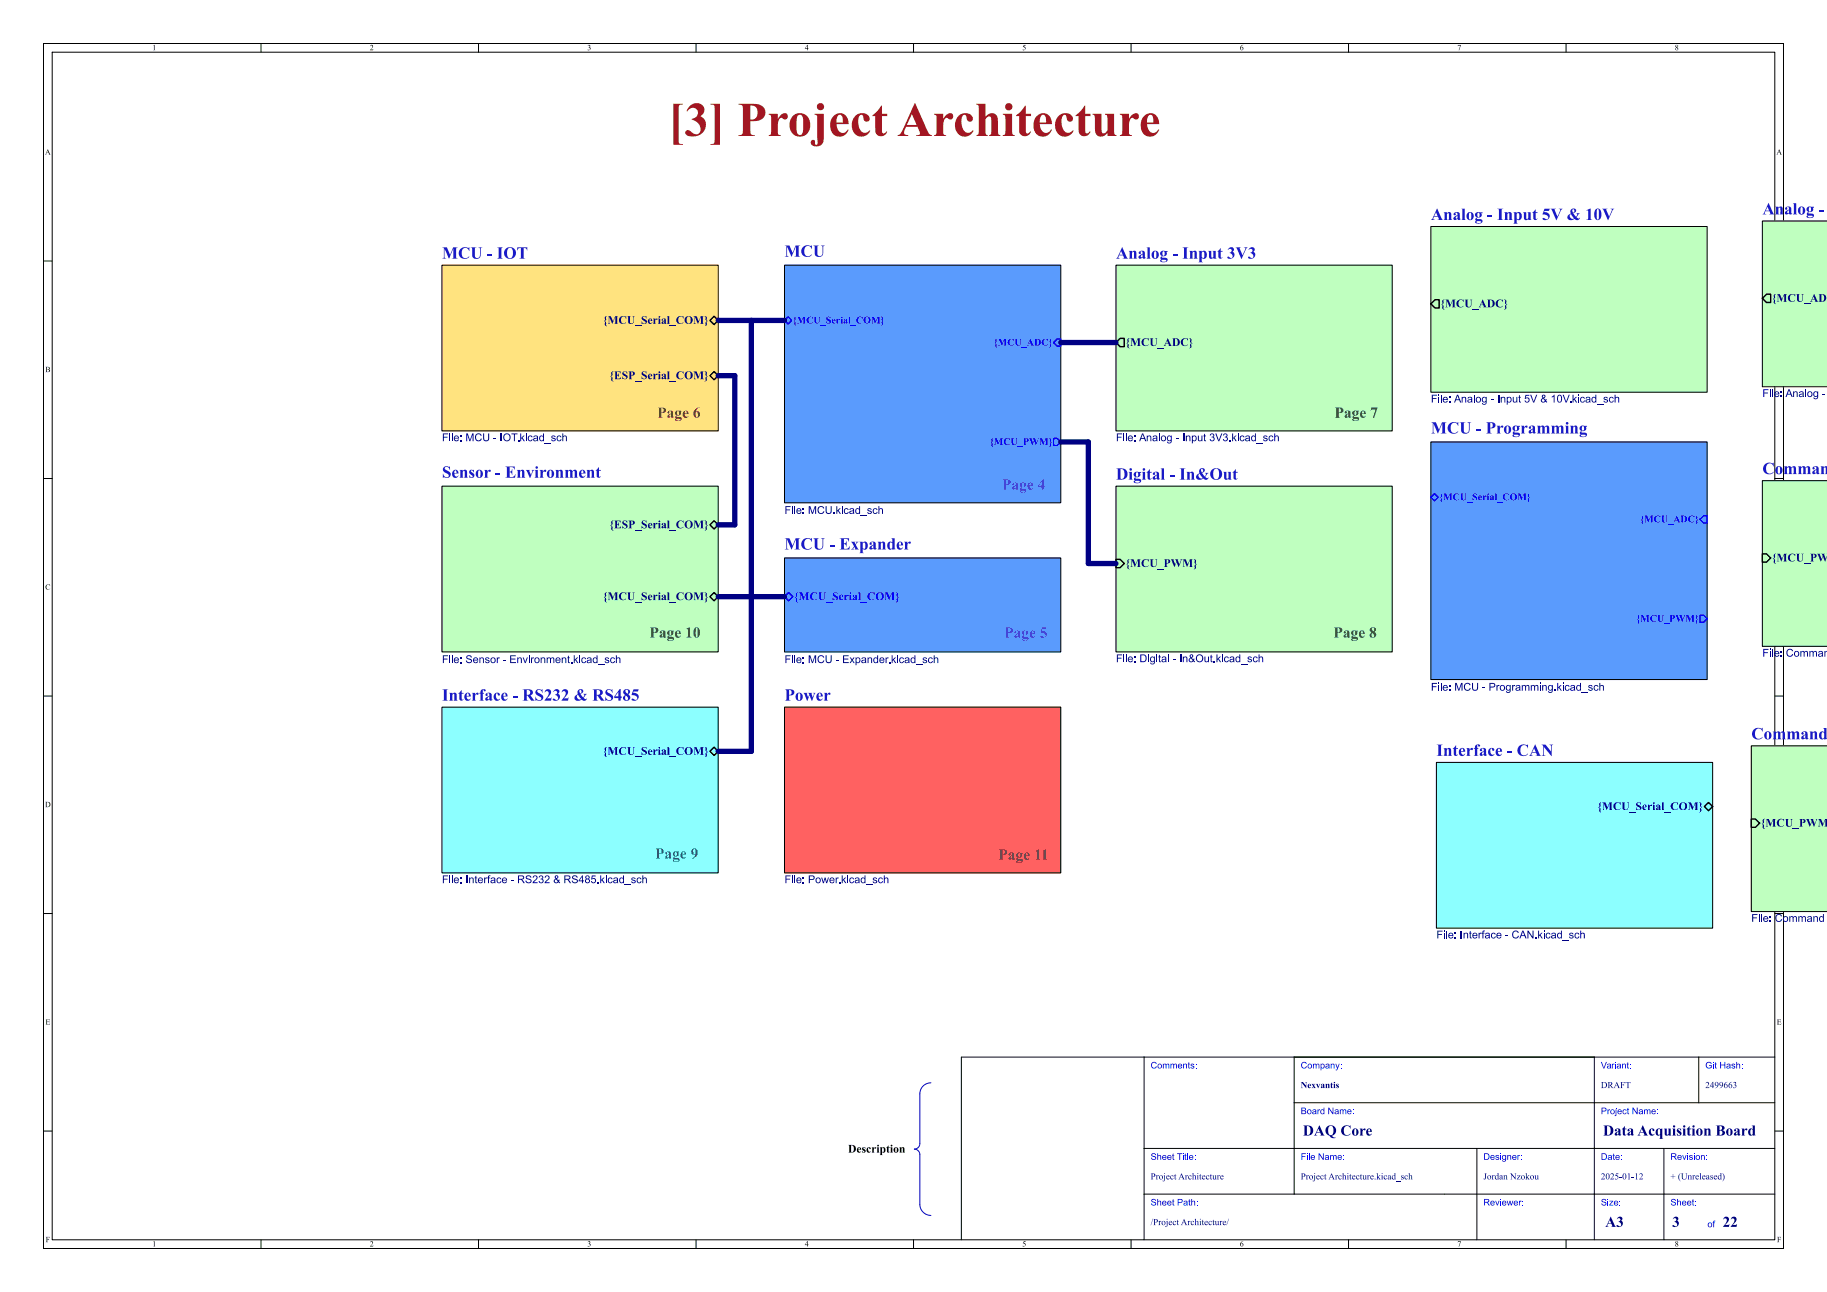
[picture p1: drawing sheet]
<svg xmlns="http://www.w3.org/2000/svg" width="420mm" height="297mm" viewBox="0 0 420 297" stroke-linecap="round" stroke-linejoin="round" font-family="sans-serif">
<defs><g id="words">
<text font-size="11.1" fill="#a21622" x="153.6" y="34.2">[3] ProjectArchitecture</text>
<g font-size="3.9" fill="#1919c8">
<text x="328.9" y="51">Analog- Input 5V &amp; 10V</text>
<text x="405.1" y="49.8">Analog- O</text>
<text x="101.6" y="59.9">MCU - IOT</text>
<text x="180.3" y="59.5">MCU</text>
<text x="256.5" y="59.9">Analog- Input 3V3</text>
<text x="328.9" y="100.1">MCU - Programming</text>
<text x="101.6" y="110.3">Sensor- Environment</text>
<text x="256.5" y="110.7">Digital- In&amp;Out</text>
<text x="405.1" y="109.5">Comman</text>
<text x="180.3" y="126.8">MCU - Expander</text>
<text x="101.6" y="161.5">Interface- RS232&amp; RS485</text>
<text x="180.3" y="161.5">Power</text>
<text x="402.6" y="170.4">Command</text>
<text x="330.2" y="174.2">Interface- CAN</text>
</g>
<text font-size="3.5" fill="#804d00" x="151.1" y="96.5">Page6</text>
<g font-size="3.5" fill="#1c642d">
<text x="306.8" y="96.5">Page7</text>
<text x="149.3" y="147">Page10</text>
<text x="306.5" y="147">Page8</text>
</g>
<g font-size="3.5" fill="#4040ff">
<text x="230.3" y="113">Page4</text>
<text x="230.8" y="147">Page5</text>
</g>
<text font-size="3.5" fill="#008484" x="150.6" y="197.8">Page9</text>
<text font-size="3.5" fill="#764040" x="229.5" y="198.1">Page11</text>
<g font-size="3.5" fill="#00007f">
<text x="299.5" y="261.9">DAQ Core</text>
<text x="368.5" y="261.9">DataAcquisitionBoard</text>
<text x="369" y="282.9">A3</text>
<text x="384.4" y="282.9">3</text>
<text x="396" y="282.9">22</text>
</g>
<g font-size="2.7" fill="#000084">
<text x="331.1" y="71.3">{MCU_ADC}</text>
<text x="407.3" y="70.1">{MCU_ADC</text>
<text x="138.6" y="75.1">{MCU_Serial_COM}</text>
<text x="258.7" y="80.2">{MCU_ADC}</text>
<text x="140.1" y="87.8">{ESP_Serial_COM}</text>
<text x="140.1" y="122.1">{ESP_Serial_COM}</text>
<text x="258.7" y="131">{MCU_PWM}</text>
<text x="407.3" y="129.8">{MCU_PWM</text>
<text x="138.6" y="138.6">{MCU_Serial_COM}</text>
<text x="138.6" y="174.2">{MCU_Serial_COM}</text>
<text x="367.2" y="186.9">{MCU_Serial_COM}</text>
<text x="404.8" y="190.7">{MCU_PWM}</text>
</g>
<text font-size="2.7" fill="#00f" x="182.5" y="138.6">{MCU_Serial_COM}</text>
<text font-size="2.7" x="194.9" y="266">Description</text>
<g font-size="2.5" fill="#000084">
<text x="405.1" y="92.3">File:</text>
<text x="410.5" y="92.3">Analog - O</text>
<text x="256.5" y="102.4">File: Analog - Input 3V3.kicad_sch</text>
<text x="180.3" y="119.1">File: MCU.kicad_sch</text>
<text x="101.6" y="153.4">File: Sensor - Environment.kicad_sch</text>
<text x="180.3" y="153.4">File: MCU - Expander.kicad_sch</text>
<text x="256.5" y="153.2">File: Digital - In&amp;Out.kicad_sch</text>
<text x="405.1" y="152">File:</text>
<text x="410.5" y="152">Command</text>
<text x="328.9" y="159.8">File: MCU - Programming.kicad_sch</text>
<text x="180.3" y="204">File: Power.kicad_sch</text>
<text x="402.6" y="212.9">File: Command -</text>
<text x="330.2" y="216.7">File: Interface - CAN.kicad_sch</text>
</g>
<g font-size="2.3" fill="#00f">
<text x="182.2" y="74.9">{MCU_Serial_COM}</text>
<text x="228.4" y="80">{MCU_ADC}</text>
<text x="227.5" y="102.9">{MCU_PWM}</text>
<text x="330.8" y="115.6">{MCU_Serial_COM}</text>
<text x="377" y="120.7">{MCU_ADC}</text>
<text x="376.1" y="143.5">{MCU_PWM}</text>
</g>
<g font-size="2.1" fill="#00f">
<text x="264.5" y="246.2">Comments:</text>
<text x="299" y="246.2">Company:</text>
<text x="368" y="246.2">Variant:</text>
<text x="392" y="246.2">Git Hash:</text>
<text x="299" y="256.7">Board Name:</text>
<text x="368" y="256.7">Project Name:</text>
<text x="264.5" y="267.2">Sheet Title:</text>
<text x="299" y="267.2">File Name:</text>
<text x="341" y="267.2">Designer:</text>
<text x="368" y="267.2">Date:</text>
<text x="384" y="267.2">Revision:</text>
<text x="264.5" y="277.7">Sheet Path:</text>
<text x="341" y="277.7">Reviewer:</text>
<text x="368" y="277.7">Size:</text>
<text x="384" y="277.7">Sheet:</text>
<text x="392.5" y="282.7">of</text>
</g>
<g font-size="2.1" fill="#00007f">
<text x="299" y="250.7">Nexvantis</text>
<text x="368" y="250.7">DRAFT</text>
<text x="392" y="250.7">2499663</text>
<text x="264.5" y="271.7">ProjectArchitecture</text>
<text x="299" y="271.7">ProjectArchitecture.kicad_sch</text>
<text x="341" y="271.7">JordanNzokou</text>
<text x="368" y="271.7">2025-01-12</text>
<text x="384" y="271.7">+ (Unreleased)</text>
<text x="264.5" y="282.2">/ProjectArchitecture/</text>
</g>
<g font-size="1.8">
<text x="35" y="12">1</text>
<text x="85" y="12">2</text>
<text x="135" y="12">3</text>
<text x="185" y="12">4</text>
<text x="235" y="12">5</text>
<text x="285" y="12">6</text>
<text x="335" y="12">7</text>
<text x="385" y="12">8</text>
<text x="10.3" y="36">A</text>
<text x="408.3" y="36">A</text>
<text x="10.4" y="86">B</text>
<text x="10.4" y="136">C</text>
<text x="10.3" y="186">D</text>
<text x="10.4" y="236">E</text>
<text x="408.4" y="236">E</text>
<text x="10.5" y="286">F</text>
<text x="35" y="287">1</text>
<text x="85" y="287">2</text>
<text x="135" y="287">3</text>
<text x="185" y="287">4</text>
<text x="235" y="287">5</text>
<text x="285" y="287">6</text>
<text x="335" y="287">7</text>
<text x="385" y="287">8</text>
<text x="408.5" y="286">F</text>
</g>
</g></defs>
<g fill="none" stroke="#000" stroke-width=".23">
<path d="M10 10h400v277h-400zM12 12h396v273h-396zM60 10v2M110 10v2M160 10v2M210 10v2M260 10v2M310 10v2M360 10v2M10 60h2M408 60h2M10 110h2"/>
<path d="M328.9 101.6h63.5v54.6h-63.5zM10 160h2M408 160h2M10 210h2M408 210h2M263 243v42M297.5 253.5h110.5M297.5 243v31.5M366.5 243v42M390.5 243v10.5M408 243h-187v42M10 260h2"/>
<path d="M263 274.5h145M263 264h145M339.5 264v21M382.5 264v21M408 260h2M60 285v2M110 285v2M160 285v2M210 285v2M260 285v2M310 285v2M360 285v2"/>
</g>
<path d="M408.4 84.3l.9 .1 .1 .3-.2 .2a.34 .34 0 0 1 .3 .5 .34 .34 0 0 1-.5 .1h-.6l.2-.1v-.4h.2v.5a.32 .32 0 0 0 .4-.1 .32 .32 0 0 0 0-.4 .32 .32 0 0 0-.4 0h-.2v-.6h.2v.5a.3 .3 0 0 0 .4 0 .3 .3 0 0 0 0-.5 .3 .3 0 0 0-.4 0zM408.7 134.5l.8-.2v.4a.49 .49 0 0 0-.7-.2 .49 .49 0 0 0-.1 .7l.4 .3 .4-.2a.6 .6 0 0 1-.9 .1 .6 .6 0 0 1 .1-.9zM408.4 184.3h.5a.61 .61 0 0 1 .7 .6 .61 .61 0 0 1-.7 .6h-.5l.1-.1v-1h.2v1.1a.56 .56 0 0 0 .7-.7 .56 .56 0 0 0-.9-.4z" fill="#000"/>
<g fill="#5a9bfd" stroke="#5a9bfd" stroke-width=".23">
<path d="M328.9 101.6h63.5v54.6h-63.5z"/>
<path d="M180.3 128.3h63.5v21.6h-63.5z"/>
<path d="M180.3 61h63.5v54.6h-63.5z"/>
</g>
<g fill="#bfffbf" stroke="#bfffbf" stroke-width=".23">
<path d="M328.9 52.1h63.5v38.1h-63.5z"/>
<path d="M101.6 111.8h63.5v38.1h-63.5z"/>
<path d="M256.5 111.8h63.5v38.1h-63.5z"/>
<path d="M256.5 61h63.5v38.1h-63.5z"/>
<path d="M405.1 110.5h14.9v38.1h-14.9z"/>
<path d="M402.6 171.5h17.4v38.1h-17.4z"/>
<path d="M405.1 50.8h14.9v38.1h-14.9z"/>
</g>
<g fill="#8cffff" stroke="#8cffff" stroke-width=".23">
<path d="M330.2 175.3h63.5v38.1h-63.5z"/>
<path d="M101.6 162.6h63.5v38.1h-63.5z"/>
</g>
<path d="M180.3 162.6h63.5v38.1h-63.5z" fill="#ff6161" stroke="#ff6161" stroke-width=".23"/>
<path d="M101.6 61h63.5v38.1h-63.5z" fill="#ffe37f" stroke="#ffe37f" stroke-width=".23"/>
<path d="M329.8 113.5l.8 .8-.8 .8-.9-.8zM391.6 118.6h.8v1.6h-.8l-.8-.8zM390.8 141.4h.8l.8 .8-.8 .9h-.8z" fill="none" stroke="#00f" stroke-width=".33"/>
<g fill="#000084">
<path d="M329.1 157h1.2v.2h-.9v.6h.8v.2h-.8v.8h-.3z"/>
<path d="M330.6 157h.2v.2h-.2z"/>
<path d="M331.2 157h.2v1.8h-.2z"/>
<path d="M334.5 157h.4l.5 1.5 .5-1.5h.3v1.8h-.2v-1.5l-.5 1.5h-.3l-.5-1.5v1.5h-.2z"/>
<path d="M336.8 157.2l.4-.2h.4l.4 .4 .1 .1h-.3a.62 .62 0 0 0-.9-.2 .62 .62 0 0 0-.1 1l.5 .3 .4-.1 .2-.4 .2 .1a.87 .87 0 0 1-1.3 .4 .87 .87 0 0 1-.1-1.3z"/>
<path d="M338.4 157h.2v1a.48 .48 0 0 0 .5 .6 .48 .48 0 0 0 .4-.6v-1h.3v1a.7 .7 0 0 1-.7 .8 .7 .7 0 0 1-.7-.8z"/>
<path d="M342.4 157h.7a.55 .55 0 0 1 .6 .5 .55 .55 0 0 1-.6 .5h-.5v.8h-.2v-1h.9l.2-.3-.2-.3h-.7v.6h-.2z"/>
<path d="M354 157h.2v.2h-.2z"/>
<path d="M358 157h.2v1l.5-.5h.3l-.5 .5 .5 .8h-.2l-.4-.7-.2 .2v.5h-.2z"/>
<path d="M359.2 157h.2v.2h-.2z"/>
<path d="M362.5 157.6l.4-.1 .3 .1v-.6h.2v1.8h-.2v-.2l-.2 .2-.4-.1-.3-.4v-.2h.2a.4 .4 0 0 0 .6 .5 .4 .4 0 0 0 .1-.7l-.4-.3-.3 .5h-.2z"/>
<path d="M367.7 157h.2v.6l.4-.1 .4 .2v1.1h-.2v-.8a.32 .32 0 0 0-.4-.4 .32 .32 0 0 0-.2 .5v.7h-.2z"/>
</g>
<path d="M328.9 52.1h63.5v38.1h-63.5z" fill="none" stroke="#000" stroke-width=".23"/>
<path d="M329.9 68.9h.9v1.9h-.9l-1-.9z" fill="none" stroke="#000" stroke-width=".33"/>
<g fill="#000084">
<path d="M329.1 90.7h1.2v.3h-.9v.5h.8v.2h-.8v.8h-.3z"/>
<path d="M330.6 90.7h.2v.3h-.2z"/>
<path d="M330.6 91.2h.2v1.3h-.2z"/>
<path d="M331.2 90.7h.2v1.8h-.2z"/>
<path d="M331.8 91.4a.6 .6 0 0 1 .7-.1 .6 .6 0 0 1 .3 .6h-.9l.3 .5 .6-.3a.62 .62 0 0 1-.7 .4 .62 .62 0 0 1-.4-.7h.9l-.3-.4-.4 .4h-.2z"/>
<path d="M333.2 91.2h.2v.3h-.2z"/>
<path d="M333.2 92.3h.2v.2h-.2z"/>
<path d="M334.9 90.7h.3l.7 1.8h-.3l-.2-.5h-.7l-.2 .5h-.3l.3-.7h.9l-.3-.9-.3 .9h-.3z"/>
<path d="M336 91.2h.2v.2l.4-.2a.42 .42 0 0 1 .5 .5v.8h-.3v-.8a.32 .32 0 0 0-.3-.3 .32 .32 0 0 0-.3 .4v.7h-.2z"/>
<path d="M337.5 91.3h.1a.56 .56 0 0 1 .7 0 .56 .56 0 0 1 .1 .7l.1 .5h-.2l-.1-.1-.6 .2-.3-.3v-.1l.7 .1 .2-.4-.9 .3a.68 .68 0 0 1 .9-.5l-.2-.3-.6 .2z"/>
<path d="M338.8 90.7h.2v1.8h-.2z"/>
<path d="M339.4 91.4a.65 .65 0 0 1 1 .1 .65 .65 0 0 1-.3 .9 .65 .65 0 0 1-.9-.5h.3a.44 .44 0 0 0 .6 .4 .44 .44 0 0 0 .1-.7l-.5-.2-.2 .5h-.3z"/>
<path d="M340.8 91.4l.4-.2 .4 .2v-.2h.2v1.2a.56 .56 0 0 1-.5 .6 .56 .56 0 0 1-.6-.4l.5 .3a.36 .36 0 0 0 .3-.5 .55 .55 0 0 1-.6 .1 .55 .55 0 0 1-.3-.6h.2a.4 .4 0 0 0 .6 .4 .4 .4 0 0 0 .1-.6 .36 .36 0 0 0-.4-.3 .36 .36 0 0 0-.3 .5h-.2z"/>
<path d="M342.7 91.8h.7v.2h-.7z"/>
<path d="M344.4 90.7h.2v1.8h-.2z"/>
<path d="M345 91.2h.2v.2l.4-.2a.42 .42 0 0 1 .4 .5v.8h-.2v-.8a.32 .32 0 0 0-.3-.3 .32 .32 0 0 0-.3 .4v.7h-.2z"/>
<path d="M346.4 91.2h.2v.2a.59 .59 0 0 1 .9 .5 .59 .59 0 0 1-.9 .5v.6h-.2v-1.1h.2a.39 .39 0 0 0 .4 .5 .39 .39 0 0 0 .3-.6l-.2-.4h-.2l-.3 .5h-.2z"/>
<path d="M347.8 91.2h.2v1l.2 .2 .3-.2 .1-1h.2v1.3h-.2v-.2l-.4 .3a.42 .42 0 0 1-.4-.6z"/>
<path d="M349.2 90.9l.2-.1v.4h.2v.2h-.2v.8l.2 .3a.32 .32 0 0 1-.3 0 .32 .32 0 0 1-.1-.3v-.8h-.2z"/>
<path d="M350.7 90.8h.9v.2h-.8v.5a.59 .59 0 0 1 .8 .2 .59 .59 0 0 1-.4 .8 .59 .59 0 0 1-.7-.4l.2-.1a.4 .4 0 0 0 .6 .2 .4 .4 0 0 0 0-.6 .4 .4 0 0 0-.6 .1h-.2z"/>
<path d="M351.8 90.7h.2l.6 1.6 .5-1.6h.3l-.7 1.8h-.3z"/>
<path d="M354.5 90.8a.42 .42 0 0 1 .7 .1 .42 .42 0 0 1-.3 .6l.4 .4v-.2h.3l-.2 .4 .3 .3-.2 .2-.2-.3-.5 .3-.5-.3-.1-.3h.2l.3 .4 .4-.2-.4-.5-.3 .3h-.2l.4-.5-.2-.4h.2a.2 .2 0 0 0 .2 .2 .2 .2 0 0 0 .3-.2l-.2-.2-.5 .2z"/>
<path d="M356.7 91.2l.7-.5v1.8h-.3v-1.4l-.4 .3z"/>
<path d="M358.2 90.8l.3-.1a.99 .99 0 0 1 .6 1 .99 .99 0 0 1-.6 .9 .72 .72 0 0 1-.6-.9h.3a.44 .44 0 0 0 0 .5 .44 .44 0 0 0 .5 .1l.2-.4a.6 .6 0 0 0-.5-1l-.2 .2v.6h-.3z"/>
<path d="M359.2 90.7h.3l.5 1.6 .6-1.6h.2l-.7 1.8h-.2z"/>
<path d="M361 92.3h.2v.2h-.2z"/>
<path d="M361.5 90.7h.2v1.1l.5-.6h.3l-.5 .5 .6 .8h-.3l-.4-.6-.2 .1v.5h-.2z"/>
<path d="M362.7 90.7h.3v.3h-.3z"/>
<path d="M362.7 91.2h.3v1.3h-.3z"/>
<path d="M363.4 91.4l.7-.1 .2 .3-.2 .1a.4 .4 0 0 0-.6-.2 .4 .4 0 0 0 0 .6l.3 .3 .3-.3h.2a.63 .63 0 0 1-.9 .3 .63 .63 0 0 1-.1-1z"/>
<path d="M364.6 91.3h.2a.56 .56 0 0 1 .7 0 .56 .56 0 0 1 .1 .7v.5h-.2v-.1l-.6 .2-.3-.3v-.1l.7 .1 .2-.4-.9 .3a.68 .68 0 0 1 .9-.5l-.2-.3-.7 .2z"/>
<path d="M366 91.4l.4-.2 .3 .2v-.7h.3v1.8h-.2v-.1l-.3 .1h-.4l-.3-.5v-.1h.3a.4 .4 0 0 0 .5 .4 .4 .4 0 0 0 .1-.6l-.4-.3-.2 .5h-.3z"/>
<path d="M367.1 92.9h1.4v.1h-1.4z"/>
<path d="M368.7 91.4l.7-.1 .2 .3h-.2a.25 .25 0 0 0-.3-.3 .25 .25 0 0 0-.1 .4 .51 .51 0 0 1 .5 .1 .51 .51 0 0 1 .1 .5l-.3 .2h-.4l-.3-.4h.2a.28 .28 0 0 0 .3 .4 .28 .28 0 0 0 .2-.5 .51 .51 0 0 1-.6-.6z"/>
<path d="M370.1 91.4l.6-.1 .3 .3-.3 .1a.4 .4 0 0 0-.6-.2 .4 .4 0 0 0 0 .6l.3 .3 .4-.3h.2a.63 .63 0 0 1-1 .3 .63 .63 0 0 1 0-1z"/>
<path d="M371.2 90.7h.2v.7l.4-.2 .4 .2v1.1h-.2v-.8a.32 .32 0 0 0-.4-.3 .32 .32 0 0 0-.2 .4v.7h-.2z"/>
</g>
<path d="M330.2 175.3h63.5v38.1h-63.5z" fill="none" stroke="#000" stroke-width=".23"/>
<path d="M391.8 185.4l.9-.9 1 .9-1 1z" fill="none" stroke="#000" stroke-width=".33"/>
<g fill="#000084">
<path d="M330.4 213.9h1.2v.2h-1v.6h.9v.2h-.9v.8h-.2z"/>
<path d="M331.9 213.9h.2v.3h-.2z"/>
<path d="M332.4 213.9h.3v1.8h-.3z"/>
<path d="M335.8 213.9h.3v1.8h-.3z"/>
<path d="M337.9 214.1l.2-.1v.4h.2v.2h-.2v.7l.2 .4a.32 .32 0 0 1-.3 0 .32 .32 0 0 1-.1-.4v-.7h-.2z"/>
<path d="M340.9 214l.4-.1v.2l-.3 .1 .3 .4h-.3v1.1h-.2v-1.1h-.2z"/>
<path d="M347.8 214.1l.5-.2h.4l.4 .4v.1l-.2 .1a.62 .62 0 0 0-.9-.2 .62 .62 0 0 0-.1 .9l.5 .3 .4-.1 .1-.3 .3 .1a.87 .87 0 0 1-1.3 .4 .87 .87 0 0 1-.1-1.4z"/>
<path d="M350 213.9h.2l.7 1.8h-.2l-.2-.5h-.8l-.2 .5h-.2l.3-.7h.8l-.3-.9-.3 .9h-.2z"/>
<path d="M351.1 213.9h.3l.9 1.4v-1.4h.2v1.8h-.2l-1-1.4v1.4h-.2z"/>
<path d="M353.6 213.9h.2v1.1l.5-.6h.3l-.5 .5 .6 .8h-.3l-.4-.6-.2 .1v.5h-.2z"/>
<path d="M354.8 213.9h.2v.3h-.2z"/>
<path d="M358.1 214.5l.4-.1 .3 .2v-.7h.2v1.8h-.2v-.1l-.2 .1h-.4l-.3-.5v-.1h.3a.4 .4 0 0 0 .5 .4 .4 .4 0 0 0 .1-.6l-.4-.3-.2 .5h-.3z"/>
<path d="M363.3 213.9h.2v.7l.4-.2 .4 .2v1.1h-.2v-.8a.32 .32 0 0 0-.4-.3 .32 .32 0 0 0-.2 .4v.7h-.2z"/>
</g>
<path d="M180.3 128.3h63.5v21.6h-63.5z" fill="none" stroke="#000" stroke-width=".23"/>
<path d="M180.3 137.2l1-1 .9 1-.9 .9z" fill="none" stroke="#00f" stroke-width=".33"/>
<g fill="#000084">
<path d="M180.5 150.6h1.2v.2h-.9v.6h.8v.2h-.8v.8h-.3z"/>
<path d="M182 150.6h.2v.3h-.2z"/>
<path d="M182.6 150.6h.2v1.8h-.2z"/>
<path d="M185.9 150.6h.4l.5 1.6 .5-1.6h.3v1.8h-.2v-1.5l-.5 1.5h-.2l-.6-1.5v1.5h-.2z"/>
<path d="M188.2 150.9l.4-.3h.4l.4 .4 .1 .1-.3 .1a.62 .62 0 0 0-.9-.2 .62 .62 0 0 0-.1 .9l.5 .3 .4-.1 .2-.3 .2 .1a.87 .87 0 0 1-1.3 .4 .87 .87 0 0 1-.1-1.4z"/>
<path d="M189.8 150.6h.2v1.1a.48 .48 0 0 0 .5 .5 .48 .48 0 0 0 .5-.5v-1.1h.2v1.1a.7 .7 0 0 1-.7 .8 .7 .7 0 0 1-.7-.8z"/>
<path d="M193.8 150.6h1.3v.2h-1.1v.6h1v.2h-1v.6h1.1v.2h-1.3z"/>
<path d="M200.9 151.3l.4-.2 .3 .2v-.7h.3v1.8h-.2v-.1l-.3 .1h-.4l-.3-.5v-.1h.3a.4 .4 0 0 0 .5 .4 .4 .4 0 0 0 .1-.6l-.4-.3-.2 .5h-.3z"/>
<path d="M205 150.6h.2v1.1l.5-.6h.3l-.5 .5 .5 .8h-.2l-.5-.6-.1 .1v.5h-.2z"/>
<path d="M206.2 150.6h.2v.3h-.2z"/>
<path d="M209.5 151.3l.4-.2 .3 .2v-.7h.2v1.8h-.2v-.1l-.2 .1h-.4l-.3-.5v-.1h.2a.4 .4 0 0 0 .6 .4 .4 .4 0 0 0 .1-.6l-.4-.3-.3 .5h-.2z"/>
<path d="M214.6 150.6h.3v.7l.3-.2 .4 .2 .1 1.1h-.2v-.8a.32 .32 0 0 0-.4-.3 .32 .32 0 0 0-.2 .4v.7h-.3z"/>
</g>
<path d="M180.3 162.6h63.5v38.1h-63.5z" fill="none" stroke="#000" stroke-width=".23"/>
<g fill="#000084">
<path d="M180.5 201.2h1.2v.2h-.9v.6h.8v.2h-.8v.8h-.3z"/>
<path d="M182 201.2h.2v.3h-.2z"/>
<path d="M182.6 201.2h.2v1.8h-.2z"/>
<path d="M185.9 201.2h.7a.55 .55 0 0 1 .7 .6 .55 .55 0 0 1-.7 .5h-.4v.7h-.3v-.9h.9l.2-.3-.2-.3-.6-.1v.7h-.3z"/>
<path d="M193.5 201.2h.2v1.1l.5-.6h.3l-.5 .5 .6 .8h-.3l-.4-.6-.2 .1v.5h-.2z"/>
<path d="M194.7 201.2h.3v.3h-.3z"/>
<path d="M198 201.8l.4-.1 .3 .2v-.7h.3v1.8h-.2v-.1l-.3 .1h-.4l-.3-.5v-.1h.3a.4 .4 0 0 0 .5 .4 .4 .4 0 0 0 .1-.6l-.4-.3-.2 .5h-.3z"/>
<path d="M203.2 201.2h.2v.7l.4-.2 .4 .2v1.1h-.2v-.8a.32 .32 0 0 0-.4-.3 .32 .32 0 0 0-.2 .4v.7h-.2z"/>
</g>
<path d="M180.3 61h63.5v54.6h-63.5z" fill="none" stroke="#000" stroke-width=".23"/>
<path d="M180.3 73.7l.9-.9 .8 .9-.8 .8zM243 77.9h.8v1.7h-.8l-.8-.9zM242.2 100.8h.8l.8 .8-.8 .8h-.8z" fill="none" stroke="#00f" stroke-width=".33"/>
<g fill="#000084">
<path d="M180.5 116.4h1.2v.2h-.9v.5h.8v.2h-.8v.8h-.3z"/>
<path d="M182 116.4h.2v.2h-.2z"/>
<path d="M182.6 116.4h.2v1.7h-.2z"/>
<path d="M185.9 116.4h.4l.5 1.5 .5-1.5h.3v1.7h-.2v-1.5l-.5 1.5h-.2l-.6-1.5v1.5h-.2z"/>
<path d="M188.2 116.6l.4-.3 .4 .1 .4 .3 .1 .1-.3 .1a.62 .62 0 0 0-.9-.2 .62 .62 0 0 0-.1 .9l.5 .4 .4-.2 .2-.3 .2 .1a.87 .87 0 0 1-1.3 .4 .87 .87 0 0 1-.1-1.4z"/>
<path d="M189.8 116.4h.2v1a.48 .48 0 0 0 .5 .5 .48 .48 0 0 0 .5-.5v-1h.2v1a.7 .7 0 0 1-.7 .8 .7 .7 0 0 1-.7-.8z"/>
<path d="M192.3 116.4h.2v1l.5-.6h.3l-.5 .5 .5 .8h-.2l-.5-.6-.1 .1v.5h-.2z"/>
<path d="M193.5 116.4h.2v.2h-.2z"/>
<path d="M196.8 117l.3-.2 .4 .2v-.6h.2v1.7h-.2v-.1l-.2 .2-.4-.1-.3-.5v-.1h.2a.4 .4 0 0 0 .5 .5 .4 .4 0 0 0 .2-.7l-.4-.3-.3 .5h-.2z"/>
<path d="M201.9 116.4h.2v.6l.4-.2 .4 .2 .1 1.1h-.2v-.8a.32 .32 0 0 0-.4-.3 .32 .32 0 0 0-.3 .4v.7h-.2z"/>
</g>
<path d="M101.6 111.8h63.5v38.1h-63.5z" fill="none" stroke="#000" stroke-width=".23"/>
<path d="M163.2 120.7l.9-1 1 1-1 .9zM163.2 137.2l.9-1 1 1-1 .9z" fill="none" stroke="#000" stroke-width=".33"/>
<g fill="#000084">
<path d="M101.8 150.6h1.2v.2h-1v.6h.9v.2h-.9v.8h-.2z"/>
<path d="M103.3 150.6h.2v.3h-.2z"/>
<path d="M103.8 150.6h.2v1.8h-.2z"/>
<path d="M107.3 150.8l.8-.1 .4 .3-.3 .2a.38 .38 0 0 0-.4-.5 .38 .38 0 0 0-.3 .6h.1a.67 .67 0 0 1 .9 .8 .75 .75 0 0 1-.8 .3 .75 .75 0 0 1-.6-.6h.2a.46 .46 0 0 0 .5 .4 .46 .46 0 0 0 .4-.4l-.9-.4-.1-.3z"/>
<path d="M117.3 150.6h1.3v.2h-1.1v.6h1v.2h-1v.6h1.1v.2h-1.3z"/>
<path d="M121.5 150.6h.2v.3h-.2z"/>
<path d="M130.6 150.8l.2-.1v.4h.2v.2h-.2v.8l.2 .3a.32 .32 0 0 1-.3 0 .32 .32 0 0 1-.1-.4v-.7h-.2z"/>
<path d="M131.9 150.6h.2v1.1l.5-.6h.3l-.5 .5 .6 .8h-.3l-.4-.6-.2 .1v.5h-.2z"/>
<path d="M133.1 150.6h.3v.3h-.3z"/>
<path d="M136.4 151.3l.4-.2 .3 .2v-.7h.3v1.8h-.2v-.1l-.3 .1h-.4l-.3-.5v-.1h.3a.4 .4 0 0 0 .5 .4 .4 .4 0 0 0 .1-.6l-.4-.3-.2 .5h-.3z"/>
<path d="M141.6 150.6h.2v.7l.4-.2 .4 .2v1.1h-.2v-.8a.32 .32 0 0 0-.4-.3 .32 .32 0 0 0-.2 .4v.7h-.2z"/>
</g>
<path d="M256.5 111.8h63.5v38.1h-63.5z" fill="none" stroke="#000" stroke-width=".23"/>
<path d="M256.5 128.6h1l.9 .9-.9 1h-1z" fill="none" stroke="#000" stroke-width=".33"/>
<g fill="#000084">
<path d="M256.7 150.4h1.2v.2h-.9v.6h.8v.2h-.8v.8h-.3z"/>
<path d="M258.2 150.4h.2v.3h-.2z"/>
<path d="M258.8 150.4h.2v1.8h-.2z"/>
<path d="M262.1 150.4h.6a.89 .89 0 0 1 .9 .9 .89 .89 0 0 1-.8 .9h-.7v-.2h.6a.69 .69 0 0 0 .7-.7 .69 .69 0 0 0-.7-.7h-.3v1.4h-.3z"/>
<path d="M263.9 150.4h.2v.3h-.2z"/>
<path d="M265.8 150.4h.2v.3h-.2z"/>
<path d="M266.4 150.6l.2-.1v.4h.3v.2h-.3v.7l.3 .4a.32 .32 0 0 1-.4 0 .32 .32 0 0 1-.1-.4v-.7h-.1z"/>
<path d="M268.4 150.4h.3v1.8h-.3z"/>
<path d="M271.3 150.4h.2v1.8h-.2z"/>
<path d="M273.6 150.5a.42 .42 0 0 1 .7 .1 .42 .42 0 0 1-.3 .6l.3 .4 .1-.2h.2l-.2 .4 .3 .3-.1 .2-.3-.3-.5 .3-.5-.3-.1-.3h.3l.2 .4 .5-.3-.4-.5-.3 .4h-.3l.5-.5-.2-.4h.2a.2 .2 0 0 0 .2 .2 .2 .2 0 0 0 .2-.2l-.2-.2-.4 .2z"/>
<path d="M275.1 150.7a.88 .88 0 0 1 1.4 .1 .88 .88 0 0 1-.4 1.3 .88 .88 0 0 1-1.2-.7h.2a.66 .66 0 0 0 1 .6 .66 .66 0 0 0 .1-1.1l-.4-.3a.62 .62 0 0 0-.7 .8h-.2z"/>
<path d="M278.3 150.6l.2-.1v.4h.2v.2h-.2v.7l.3 .4a.32 .32 0 0 1-.4 0 .32 .32 0 0 1-.1-.4v-.7h-.2z"/>
<path d="M279.6 150.4h.3v1.1l.5-.6h.3l-.5 .5 .5 .8h-.3l-.4-.6-.1 .1v.5h-.3z"/>
<path d="M280.9 150.4h.2v.3h-.2z"/>
<path d="M284.2 151l.3-.1 .4 .2v-.7h.2v1.8h-.2v-.1l-.2 .1h-.4l-.3-.5v-.1h.2a.4 .4 0 0 0 .5 .4 .4 .4 0 0 0 .2-.6l-.4-.3-.3 .5h-.2z"/>
<path d="M289.3 150.4h.2v.7l.4-.2 .4 .2 .1 1.1h-.2v-.8a.32 .32 0 0 0-.4-.3 .32 .32 0 0 0-.3 .4v.7h-.2z"/>
</g>
<path d="M101.6 162.6h63.5v38.1h-63.5z" fill="none" stroke="#000" stroke-width=".23"/>
<path d="M163.2 172.7l.9-.9 1 .9-1 1z" fill="none" stroke="#000" stroke-width=".33"/>
<g fill="#000084">
<path d="M101.8 201.2h1.2v.2h-1v.6h.9v.2h-.9v.8h-.2z"/>
<path d="M103.3 201.2h.2v.3h-.2z"/>
<path d="M103.3 201.7h.2v1.3h-.2z"/>
<path d="M103.8 201.2h.2v1.8h-.2z"/>
<path d="M104.5 201.9a.6 .6 0 0 1 .7-.1 .6 .6 0 0 1 .3 .6h-1l.3 .5 .7-.3a.62 .62 0 0 1-.8 .4 .62 .62 0 0 1-.4-.7h1l-.4-.4-.3 .4h-.3z"/>
<path d="M105.8 201.7h.3v.3h-.3z"/>
<path d="M105.8 202.8h.3v.2h-.3z"/>
<path d="M107.2 201.2h.3v1.8h-.3z"/>
<path d="M107.8 201.7h.2v.2l.5-.2a.42 .42 0 0 1 .4 .5v.8h-.2v-.8a.32 .32 0 0 0-.4-.3 .32 .32 0 0 0-.2 .4v.7h-.3z"/>
<path d="M109.3 201.4l.2-.1v.4h.2v.2h-.2v.7l.2 .4a.32 .32 0 0 1-.3 0 .32 .32 0 0 1-.1-.4v-.7h-.2z"/>
<path d="M110 201.9a.6 .6 0 0 1 .7-.1 .6 .6 0 0 1 .3 .6h-.9l.3 .5 .6-.3a.62 .62 0 0 1-.7 .4 .62 .62 0 0 1-.4-.7h.9l-.3-.4-.4 .4h-.2z"/>
<path d="M111.3 201.7h.2v.2l.4-.2v.3a.29 .29 0 0 0-.3 0 .29 .29 0 0 0-.1 .3v.7h-.2z"/>
<path d="M112.3 201.3l.4-.1v.2l-.3 .1 .3 .4h-.3v1.1h-.2v-1.1h-.2z"/>
<path d="M112.9 201.8l.2-.1a.56 .56 0 0 1 .7 .1 .56 .56 0 0 1 .1 .7v.5h-.2v-.1l-.6 .1-.3-.2-.1-.1 .8 .1 .1-.4-.9 .3a.68 .68 0 0 1 .9-.5l-.2-.3-.6 .2z"/>
<path d="M114.3 201.8h.7l.2 .3h-.2a.4 .4 0 0 0-.6-.1 .4 .4 0 0 0 0 .6l.3 .3 .3-.3h.3a.63 .63 0 0 1-1 .3 .63 .63 0 0 1 0-1z"/>
<path d="M115.5 201.9a.6 .6 0 0 1 .8-.1 .6 .6 0 0 1 .3 .6h-1l.3 .5 .7-.3a.62 .62 0 0 1-.8 .4 .62 .62 0 0 1-.4-.7h.9l-.3-.4-.4 .4h-.2z"/>
<path d="M117.4 202.3h.7v.2h-.7z"/>
<path d="M119.1 201.2h.8a.5 .5 0 0 1 .6 .4 .5 .5 0 0 1-.5 .6l.6 .8h-.3l-.4-.7-.3-.1h-.3v.8h-.2v-1l1.1-.1a.3 .3 0 0 0 0-.4 .3 .3 0 0 0-.3-.1h-.6v.6h-.2z"/>
<path d="M121 201.4l.8-.1 .3 .3-.2 .2a.38 .38 0 0 0-.4-.5 .38 .38 0 0 0-.3 .6h.1a.67 .67 0 0 1 .9 .8 .75 .75 0 0 1-.8 .3 .75 .75 0 0 1-.6-.6h.2a.46 .46 0 0 0 .5 .4 .46 .46 0 0 0 .4-.4l-.9-.4-.1-.3z"/>
<path d="M122.6 201.4a.57 .57 0 0 1 .9 0 .57 .57 0 0 1-.2 .9l-.6 .5h.9v.2h-1.2l.5-.6a.51 .51 0 0 0 .4-.4 .51 .51 0 0 0-.2-.6l-.3 .1-.1 .3-.3-.1z"/>
<path d="M124 201.3a.48 .48 0 0 1 .7 0 .48 .48 0 0 1 0 .8 .55 .55 0 0 1 0 .9 .55 .55 0 0 1-.9-.4l.2-.1a.36 .36 0 0 0 .5 .4 .36 .36 0 0 0 .2-.5 .36 .36 0 0 0-.4-.2v-.2a.31 .31 0 0 0 .4-.3 .31 .31 0 0 0-.3-.3 .31 .31 0 0 0-.3 .3h-.3z"/>
<path d="M125.4 201.4a.57 .57 0 0 1 .9 0 .57 .57 0 0 1-.3 .9l-.5 .5h.9v.2h-1.2l.4-.6a.51 .51 0 0 0 .5-.4 .51 .51 0 0 0-.2-.6l-.4 .1-.1 .3-.2-.1z"/>
<path d="M127.6 201.3a.42 .42 0 0 1 .7 .1 .42 .42 0 0 1-.3 .6l.3 .4 .1-.2h.3l-.2 .4 .3 .3-.2 .2-.2-.3-.6 .3-.4-.3-.1-.3h.2l.3 .4 .4-.3-.4-.5-.3 .4h-.2l.4-.5-.2-.4h.2a.2 .2 0 0 0 .2 .2 .2 .2 0 0 0 .2-.2l-.2-.2-.4 .2z"/>
<path d="M129.7 201.2h.8a.5 .5 0 0 1 .6 .4 .5 .5 0 0 1-.5 .6l.7 .8h-.3l-.5-.7-.3-.1h-.2v.8h-.3v-1l1.2-.1a.3 .3 0 0 0-.1-.4 .3 .3 0 0 0-.3-.1h-.5v.6h-.3z"/>
<path d="M131.6 201.4l.9-.1 .3 .3-.2 .2a.38 .38 0 0 0-.5-.5 .38 .38 0 0 0-.3 .6h.2a.67 .67 0 0 1 .8 .8 .75 .75 0 0 1-.8 .3 .75 .75 0 0 1-.6-.6h.3a.46 .46 0 0 0 .4 .4 .46 .46 0 0 0 .5-.4l-1-.4-.1-.3z"/>
<path d="M133.8 201.2h.2v1.2h.2v.2h-.2v.4h-.2v-.4h-.8v-.2h.8v-.8l-.6 .8h-.2z"/>
<path d="M134.7 201.4a.47 .47 0 0 1 .7-.1 .47 .47 0 0 1-.1 .8 .56 .56 0 0 1 0 .9 .56 .56 0 0 1-.8-.5h.2a.37 .37 0 0 0 .5 .3 .37 .37 0 0 0 .1-.6 .37 .37 0 0 0-.6 .2l-.2 .1 .3-.4-.3-.4h.3a.29 .29 0 0 0 .4 .2 .29 .29 0 0 0 0-.4 .29 .29 0 0 0-.4 .1l-.3 .1z"/>
<path d="M136.1 201.3h.8v.2h-.7l-.1 .4a.59 .59 0 0 1 .9 .3 .59 .59 0 0 1-.4 .8 .59 .59 0 0 1-.8-.4l.3-.1a.4 .4 0 0 0 .6 .2 .4 .4 0 0 0 0-.6 .4 .4 0 0 0-.6 .1h-.2z"/>
<path d="M137.4 202.8h.2v.2h-.2z"/>
<path d="M138 201.2h.2v1.1l.5-.6h.3l-.5 .5 .6 .8h-.3l-.4-.6-.2 .1v.5h-.2z"/>
<path d="M139.2 201.2h.2v.3h-.2z"/>
<path d="M139.2 201.7h.2v1.3h-.2z"/>
<path d="M139.9 201.8h.7l.2 .3h-.2a.4 .4 0 0 0-.6-.1 .4 .4 0 0 0 0 .6l.3 .3 .3-.3h.2a.63 .63 0 0 1-.9 .3 .63 .63 0 0 1-.1-1z"/>
<path d="M141.1 201.8l.2-.1a.56 .56 0 0 1 .7 .1 .56 .56 0 0 1 .1 .7v.5h-.2v-.1l-.6 .1-.3-.2-.1-.1 .8 .1 .1-.4-.9 .3a.68 .68 0 0 1 .9-.5l-.2-.3-.6 .2z"/>
<path d="M142.5 201.8l.4-.1 .3 .2v-.7h.2v1.8h-.2v-.1l-.2 .1h-.4l-.3-.5v-.1h.2a.4 .4 0 0 0 .6 .4 .4 .4 0 0 0 .1-.6l-.4-.3-.3 .5h-.2z"/>
<path d="M143.6 203.4h1.4v.1h-1.4z"/>
<path d="M145.2 201.8l.7-.1 .2 .4h-.2a.25 .25 0 0 0-.3-.3 .25 .25 0 0 0-.2 .4 .51 .51 0 0 1 .6 .1 .51 .51 0 0 1 .1 .5l-.3 .2h-.4l-.3-.4h.2a.28 .28 0 0 0 .3 .4 .28 .28 0 0 0 .2-.5 .51 .51 0 0 1-.6-.6z"/>
<path d="M146.5 201.8h.7l.2 .3h-.2a.4 .4 0 0 0-.6-.1 .4 .4 0 0 0 0 .6l.3 .3 .4-.3h.2a.63 .63 0 0 1-1 .3 .63 .63 0 0 1 0-1z"/>
<path d="M147.7 201.2h.2v.7l.4-.2 .4 .2v1.1h-.2v-.8a.32 .32 0 0 0-.4-.3 .32 .32 0 0 0-.2 .4v.7h-.2z"/>
</g>
<path d="M256.5 61h63.5v38.1h-63.5z" fill="none" stroke="#000" stroke-width=".23"/>
<path d="M256.5 78.7l1-.9h.9v1.9h-.9z" fill="none" stroke="#000" stroke-width=".33"/>
<g fill="#000084">
<path d="M256.7 99.6h1.2v.2h-.9v.6h.8v.2h-.8v.8h-.3z"/>
<path d="M258.2 99.6h.2v.3h-.2z"/>
<path d="M258.8 99.6h.2v1.8h-.2z"/>
<path d="M262.5 99.6h.3l.7 1.8h-.2l-.3-.5h-.7l-.2 .5h-.2l.2-.7h.9l-.3-.9-.3 .9h-.3z"/>
<path d="M266.4 99.6h.2v1.8h-.2z"/>
<path d="M272 99.6h.2v1.8h-.2z"/>
<path d="M276.8 99.8l.2-.1v.4h.2v.2h-.2v.7l.3 .4a.32 .32 0 0 1-.4 0 .32 .32 0 0 1-.1-.4v-.7h-.2z"/>
<path d="M278.3 99.8a.48 .48 0 0 1 .7-.1 .48 .48 0 0 1-.1 .8 .55 .55 0 0 1 0 .9 .55 .55 0 0 1-.8-.4l.2-.1a.36 .36 0 0 0 .4 .4 .36 .36 0 0 0 .3-.5 .36 .36 0 0 0-.5-.2v-.2a.31 .31 0 0 0 .4-.3 .31 .31 0 0 0-.3-.3 .31 .31 0 0 0-.3 .3h-.2z"/>
<path d="M279.4 99.6h.2l.6 1.6 .6-1.6h.2l-.7 1.8h-.2z"/>
<path d="M281.3 99.8a.48 .48 0 0 1 .7-.1 .48 .48 0 0 1-.1 .8 .55 .55 0 0 1 .1 .9 .55 .55 0 0 1-.9-.4l.2-.1a.36 .36 0 0 0 .5 .4 .36 .36 0 0 0 .2-.5 .36 .36 0 0 0-.5-.2l.1-.2a.31 .31 0 0 0 .4-.3 .31 .31 0 0 0-.3-.3 .31 .31 0 0 0-.3 .3h-.3z"/>
<path d="M283.2 99.6h.3v1.1l.5-.6h.3l-.5 .5 .5 .8h-.3l-.4-.6-.1 .1v.5h-.3z"/>
<path d="M284.5 99.6h.2v.3h-.2z"/>
<path d="M287.8 100.2l.3-.1 .4 .2v-.7h.2v1.8h-.2v-.1l-.2 .1h-.4l-.3-.5v-.1h.2a.4 .4 0 0 0 .5 .4 .4 .4 0 0 0 .2-.6l-.4-.3-.3 .5h-.2z"/>
<path d="M292.9 99.6h.2v.7l.4-.2 .4 .2 .1 1.1h-.2v-.8a.32 .32 0 0 0-.4-.3 .32 .32 0 0 0-.3 .4v.7h-.2z"/>
</g>
<path d="M101.6 61h63.5v38.1h-63.5z" fill="none" stroke="#000" stroke-width=".23"/>
<path d="M163.2 73.7l.9-1 1 1-1 .9zM163.2 86.4l.9-1 1 1-1 .9z" fill="none" stroke="#000" stroke-width=".33"/>
<g fill="#000084">
<path d="M101.8 99.6h1.2v.2h-1v.6h.9v.2h-.9v.8h-.2z"/>
<path d="M103.3 99.6h.2v.3h-.2z"/>
<path d="M103.3 100.1h.2v1.3h-.2z"/>
<path d="M103.8 99.6h.2v1.8h-.2z"/>
<path d="M104.5 100.3a.6 .6 0 0 1 .7-.1 .6 .6 0 0 1 .3 .6h-1l.3 .5 .7-.3a.62 .62 0 0 1-.8 .4 .62 .62 0 0 1-.4-.7h1l-.4-.4-.3 .4h-.3z"/>
<path d="M105.8 100.1h.3v.3h-.3z"/>
<path d="M105.8 101.2h.3v.2h-.3z"/>
<path d="M107.2 99.6h.3l.5 1.6 .6-1.6h.3v1.8h-.3v-1.5l-.5 1.5h-.2l-.5-1.5v1.5h-.2z"/>
<path d="M109.4 99.8l.5-.2h.4l.4 .4v.1l-.2 .1a.62 .62 0 0 0-.9-.2 .62 .62 0 0 0-.1 .9l.5 .3 .3-.1 .2-.3 .3 .1a.87 .87 0 0 1-1.3 .4 .87 .87 0 0 1-.1-1.4z"/>
<path d="M111.1 99.6h.2v1.1a.48 .48 0 0 0 .5 .5 .48 .48 0 0 0 .4-.5v-1.1h.3v1.1a.7 .7 0 0 1-.7 .8 .7 .7 0 0 1-.7-.8z"/>
<path d="M113.4 100.7h.7v.2h-.7z"/>
<path d="M115.1 99.6h.2v1.8h-.2z"/>
<path d="M115.9 99.9a.88 .88 0 0 1 1.4 .1 .88 .88 0 0 1-.5 1.3 .88 .88 0 0 1-1.1-.7h.2a.66 .66 0 0 0 1 .6 .66 .66 0 0 0 .1-1.1l-.5-.3a.62 .62 0 0 0-.6 .8h-.2z"/>
<path d="M117.6 99.6h1.4v.2h-.6v1.6h-.3v-1.6h-.5z"/>
<path d="M119.1 101.2h.2v.2h-.2z"/>
<path d="M119.6 99.6h.2v1.1l.5-.6h.3l-.5 .5 .6 .8h-.3l-.4-.6-.2 .1v.5h-.2z"/>
<path d="M120.8 99.6h.3v.3h-.3z"/>
<path d="M120.8 100.1h.3v1.3h-.3z"/>
<path d="M121.5 100.2h.7l.2 .3h-.2a.4 .4 0 0 0-.6-.1 .4 .4 0 0 0 0 .6l.3 .3 .3-.3h.2a.63 .63 0 0 1-.9 .3 .63 .63 0 0 1-.1-1z"/>
<path d="M122.7 100.2l.2-.1a.56 .56 0 0 1 .7 .1 .56 .56 0 0 1 .1 .7v.5h-.2v-.1l-.6 .1-.3-.2v-.1l.7 .1 .2-.4-.9 .3a.68 .68 0 0 1 .9-.5l-.2-.3-.7 .2z"/>
<path d="M124.1 100.2l.4-.1 .3 .2v-.7h.3v1.8h-.3v-.1l-.2 .1h-.4l-.3-.5v-.1h.3a.4 .4 0 0 0 .5 .4 .4 .4 0 0 0 .1-.6l-.4-.3-.2 .5h-.3z"/>
<path d="M125.2 101.8h1.4v.1h-1.4z"/>
<path d="M126.8 100.2l.7-.1 .2 .4h-.2a.25 .25 0 0 0-.3-.3 .25 .25 0 0 0-.2 .4 .51 .51 0 0 1 .6 .1 .51 .51 0 0 1 .1 .5l-.3 .2h-.4l-.3-.4h.2a.28 .28 0 0 0 .3 .4 .28 .28 0 0 0 .2-.5 .51 .51 0 0 1-.6-.6z"/>
<path d="M128.1 100.2h.7l.3 .3h-.3a.4 .4 0 0 0-.6-.1 .4 .4 0 0 0 0 .6l.3 .3 .4-.3h.2a.63 .63 0 0 1-1 .3 .63 .63 0 0 1 0-1z"/>
<path d="M129.3 99.6h.2v.7l.4-.2 .4 .2v1.1h-.2v-.8a.32 .32 0 0 0-.4-.3 .32 .32 0 0 0-.2 .4v.7h-.2z"/>
</g>
<path d="M420 110.5h-14.9v38.1h14.9" fill="none" stroke="#000" stroke-width=".23"/>
<path d="M405.1 127.3h1l.9 1-.9 .9h-1z" fill="none" stroke="#000" stroke-width=".33"/>
<g fill="#000084">
<path d="M405.3 149.2h1.2v.2h-.9v.5h.8v.2h-.8v.9h-.3z"/>
<path d="M406.8 149.2h.2v.2h-.2z"/>
<path d="M407.4 149.2h.2v1.8h-.2z"/>
<path d="M410.9 149.4l.4-.2h.4l.4 .3 .1 .2h-.2a.62 .62 0 0 0-1-.2 .62 .62 0 0 0 0 .9l.5 .4 .3-.1 .2-.4 .2 .1a.87 .87 0 0 1-1.3 .4 .87 .87 0 0 1-.1-1.3z"/>
</g>
<path d="M420 171.5h-17.4v38.1h17.4" fill="none" stroke="#000" stroke-width=".23"/>
<path d="M402.6 188.3h.9l1 .9-1 1h-.9z" fill="none" stroke="#000" stroke-width=".33"/>
<g fill="#000084">
<path d="M402.8 210.1h1.2v.2h-1v.6h.9v.2h-.9v.8h-.2z"/>
<path d="M404.3 210.1h.2v.3h-.2z"/>
<path d="M404.8 210.1h.2v1.8h-.2z"/>
<path d="M408.3 210.3l.5-.2h.4l.4 .4v.1l-.2 .1a.62 .62 0 0 0-.9-.2 .62 .62 0 0 0-.1 .9l.5 .3 .4-.1 .1-.3h.3a.87 .87 0 0 1-1.3 .5 .87 .87 0 0 1-.1-1.4z"/>
<path d="M418.3 210.7l.4-.1 .4 .2v-.7h.2v1.8h-.2v-.2l-.3 .2h-.4l-.2-.5v-.1h.2a.4 .4 0 0 0 .5 .4 .4 .4 0 0 0 .1-.7l-.4-.2-.2 .5h-.2z"/>
</g>
<path d="M420 50.8h-14.9v38.1h14.9" fill="none" stroke="#000" stroke-width=".23"/>
<path d="M405.1 68.6l1-1h.9v1.9h-.9z" fill="none" stroke="#000" stroke-width=".33"/>
<g fill="#000084">
<path d="M405.3 89.5h1.2v.2h-.9v.5h.8v.2h-.8v.9h-.3z"/>
<path d="M406.8 89.5h.2v.2h-.2z"/>
<path d="M407.4 89.5h.2v1.8h-.2z"/>
<path d="M411.1 89.5h.3l.7 1.8h-.3l-.2-.6h-.7l-.2 .6h-.3l.3-.8h.9l-.3-.8-.3 .8h-.3z"/>
<path d="M415 89.5h.2v1.8h-.2z"/>
</g>
<path d="M214 248.9a2.55 2.55 0 0 0-2.5 2.6v11.4a1.27 1.27 0 0 1-1.3 1.3M210.2 264.2a1.29 1.29 0 0 1 1.3 1.2v11.5a2.56 2.56 0 0 0 2.5 2.5" fill="none" stroke="#0000c2" stroke-width=".23"/>
<path d="M165.1 73.7h15.2M172.7 73.7v99h-7.6M243.8 78.7h12.7M165.1 86.4h3.8v34.3h-3.8M243.8 101.6h6.4v27.9h6.3M165.1 137.2h15.2" fill="none" stroke="#000084" stroke-width="1.2"/>
<path d="M174 73.7h1.3" fill="none" stroke="#000084" stroke-width=".3"/>
<g fill="#000">
<circle cx="201.8" cy="263.4" r=".2"/>
<circle cx="204.9" cy="263.4" r=".2"/>
</g>
<g fill="#000084" stroke="#000084" stroke-width=".23">
<circle cx="172.7" cy="73.7" r=".46"/>
<circle cx="172.7" cy="137.2" r=".46"/>
</g>
<use href="#words"/>
</svg>
